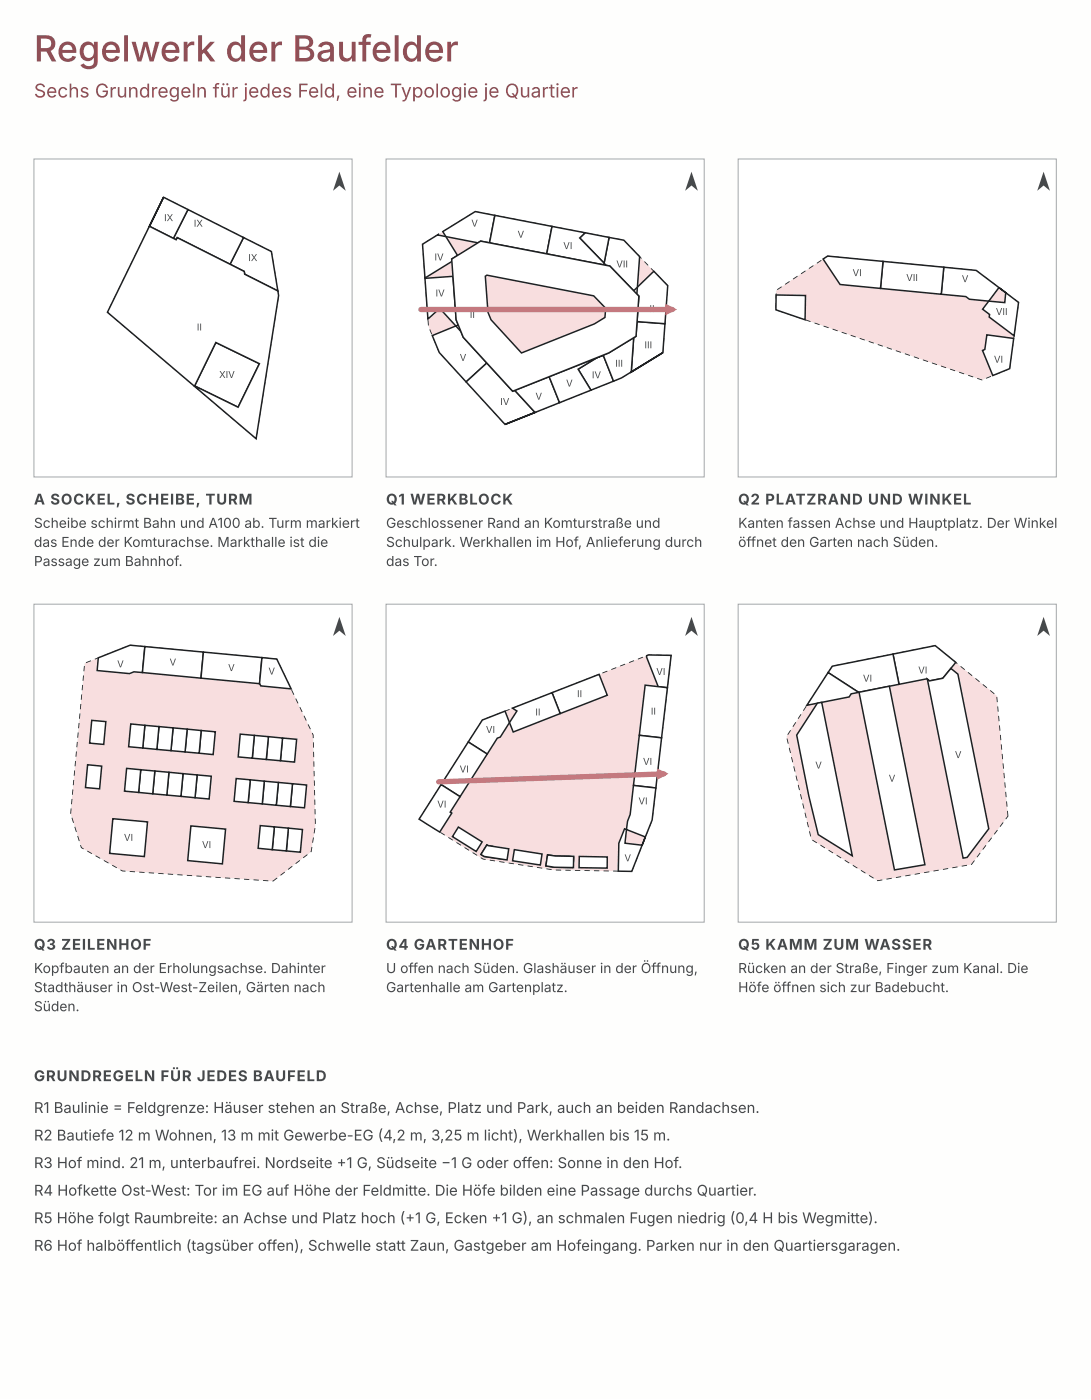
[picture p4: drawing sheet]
<svg xmlns="http://www.w3.org/2000/svg" width="514mm" height="660mm" viewBox="0 0 514 660" stroke-linecap="round" stroke-linejoin="round" font-family="sans-serif">
<defs><g id="words">
<text font-size="17" fill="#8f4f56" x="16" y="29">Regelwerk der Baufelder</text>
<text font-size="9" fill="#8f4f56" x="16" y="46">Sechs Grundregeln für jedes Feld, eine Typologie je Quartier</text>
<g font-size="7" fill="#46494b">
<text x="16" y="238">A SOCKEL, SCHEIBE, TURM</text>
<text x="182" y="238">Q1 WERKBLOCK</text>
<text x="348" y="238">Q2 PLATZRAND UND WINKEL</text>
<text x="16" y="448">Q3 ZEILENHOF</text>
<text x="182" y="448">Q4 GARTENHOF</text>
<text x="348" y="448">Q5 KAMM ZUM WASSER</text>
<text x="16" y="510">GRUNDREGELN FÜR JEDES BAUFELD</text>
<text x="16" y="525">R1 Baulinie = Feldgrenze: Häuser stehen an Straße, Achse, Platz und Park, auch an beiden Randachsen.</text>
<text x="16" y="538">R2 Bautiefe 12 m Wohnen, 13 m mit Gewerbe-EG (4,2 m, 3,25 m licht), Werkhallen bis 15 m.</text>
<text x="16" y="551">R3 Hof mind. 21 m, unterbaufrei. Nordseite + 1 G, Südseite − 1 G oder offen: Sonne in den Hof.</text>
<text x="16" y="564">R4 Hofkette Ost-West: Tor im EG auf Höhe der Feldmitte. Die Höfe bilden eine Passage durchs Quartier.</text>
<text x="16" y="577">R5 Höhe folgt Raumbreite: an Achse und Platz hoch (+ 1 G, Ecken + 1 G), an schmalen Fugen niedrig (0,4 H bis Wegmitte).</text>
<text x="16" y="590">R6 Hof halböffentlich (tagsüber offen), Schwelle statt Zaun, Gastgeber am Hofeingang. Parken nur in den Quartiersgaragen.</text>
</g>
<g font-size="6.5" fill="#46494b">
<text x="16" y="249">Scheibe schirmt Bahn und A100 ab. Turm markiert</text>
<text x="182" y="249">Geschlossener Rand an Komturstraße und</text>
<text x="348" y="249">Kanten fassen Achse und Hauptplatz. Der Winkel</text>
<text x="16" y="258">das Ende der Komturachse. Markthalle ist die</text>
<text x="182" y="258">Schulpark. Werkhallen im Hof, Anlieferung durch</text>
<text x="348" y="258">öffnet den Garten nach Süden.</text>
<text x="16" y="267">Passage zum Bahnhof.</text>
<text x="182" y="267">das Tor.</text>
<text x="16" y="459">Kopfbauten an der Erholungsachse. Dahinter</text>
<text x="182" y="459">U offen nach Süden. Glashäuser in der Öffnung,</text>
<text x="348" y="459">Rücken an der Straße, Finger zum Kanal. Die</text>
<text x="16" y="468">Stadthäuser in Ost-West-Zeilen, Gärten nach</text>
<text x="182" y="468">Gartenhalle am Gartenplatz.</text>
<text x="348" y="468">Höfe öffnen sich zur Badebucht.</text>
<text x="16" y="477">Süden.</text>
</g>
<g font-size="4.5" fill="#46494b">
<text x="77" y="104">IX</text>
<text x="91" y="107">IX</text>
<text x="222" y="107">V</text>
<text x="244" y="112">V</text>
<text x="266" y="117">VI</text>
<text x="117" y="123">IX</text>
<text x="205" y="123">IV</text>
<text x="291" y="126">VII</text>
<text x="402" y="130">VI</text>
<text x="427" y="133">VII</text>
<text x="453" y="133">V</text>
<text x="205" y="140">IV</text>
<text x="221" y="150">II</text>
<text x="306" y="147">II</text>
<text x="469" y="149">VII</text>
<text x="93" y="156">II</text>
<text x="304" y="164">III</text>
<text x="217" y="170">V</text>
<text x="290" y="173">III</text>
<text x="469" y="171">VI</text>
<text x="103" y="178">XIV</text>
<text x="279" y="178">IV</text>
<text x="267" y="182">V</text>
<text x="236" y="191">IV</text>
<text x="252" y="189">V</text>
<text x="55" y="315">V</text>
<text x="80" y="314">V</text>
<text x="108" y="317">V</text>
<text x="433" y="318">VI</text>
<text x="127" y="318">V</text>
<text x="309" y="318">VI</text>
<text x="407" y="322">VI</text>
<text x="272" y="329">II</text>
<text x="252" y="337">II</text>
<text x="307" y="337">II</text>
<text x="229" y="346">VI</text>
<text x="450" y="358">V</text>
<text x="217" y="364">VI</text>
<text x="303" y="361">VI</text>
<text x="384" y="363">V</text>
<text x="419" y="369">V</text>
<text x="206" y="381">VI</text>
<text x="301" y="379">VI</text>
<text x="58" y="397">VI</text>
<text x="95" y="400">VI</text>
<text x="294" y="406">V</text>
</g>
</g></defs>
<path d="M0 0h514v660h-514z" fill="#fefefd"/>
<path d="M16 75h150v150h-150z" fill="#fff"/>
<path d="M16 75h150v150h-150z" fill="none" stroke="#a3a8ab" stroke-width=".47"/>
<path d="M106 108l22 11z" fill="#f8dedf"/>
<path d="M122 115l2 2zM118 113l2 2zM114 111l2 2zM110 109l2 2zM106 107l2 2zM102 105l2 2zM98 103l2 2zM94 101l2 2zM90 99l2 2zM86 97l2 2zM82 95l2 2zM78 93l2 2zM76 94l-1 3zM74 98v3zM72 102v3zM70 107v2zM68 111v2zM66 115v2zM64 119v2zM62 123v2zM60 127v2zM58 131v2zM57 135l-1 2zM55 139l-1 2zM53 143l-1 2zM51 147l1 2-2-2zM54 150l2 2zM57 153l2 2zM61 156l1 2zM64 159l2 2zM68 162l1 1zM71 164l2 2zM75 167l1 2zM78 170l2 2zM81 173l2 2zM85 176l1 2zM88 179l2 2zM92 182l1 2zM95 185l2 2zM99 188l1 2zM102 191l2 2zM105 194l2 2zM109 197l1 1zM112 199l2 2zM116 202l1 2zM119 205l2 2zM121 202v3zM122 198v2zM123 193v3zM123 189v2zM124 185v2zM125 180v3zM125 176v2zM126 171v3zM127 167v2zM128 162v3zM128 158v2zM129 153v3zM130 149v2zM130 145v2zM131 140v3zM131 136v2zM130 131l1 3zM129 127l1 2zM128 122l1 3zM126 117l2 2v1v-1z" fill="#1e2022"/>
<path d="M115 112l13 7 3 18-16-8v-1l-7-3z" fill="#fff"/>
<path d="M115 112l13 7 3 18-16-8v-1l-7-3z" fill="none" stroke="#1e2022" stroke-width=".7" stroke-linecap="butt"/>
<path d="M89 99l26 13-7 13-24-13-1 1-1-1z" fill="#fff"/>
<path d="M89 99l26 13-7 13-24-13-1 1-1-1z" fill="none" stroke="#1e2022" stroke-width=".7" stroke-linecap="butt"/>
<path d="M77 93l12 6-7 13-12-5z" fill="#fff"/>
<path d="M77 93l12 6-7 13-12-5z" fill="none" stroke="#1e2022" stroke-width=".7" stroke-linecap="butt"/>
<path d="M102 162l20 10-10 20-20-10z" fill="#fff"/>
<path d="M102 162l20 10-10 20-20-10z" fill="none" stroke="#1e2022" stroke-width=".7" stroke-linecap="butt"/>
<path d="M77 93l-7 14 13 6 1-1 31 16v1l16 8v2l-10 68-70-60zM102 162l-10 20 20 10 10-20z" fill="#fff"/>
<path d="M77 93l-7 14 13 6 1-1 31 16v1l16 8v2l-10 68-70-60zM102 162l20 10-10 20-20-10z" fill="none" stroke="#1e2022" stroke-width=".7" stroke-linecap="butt"/>
<path d="M160 81l3 9-3-2-3 2z" fill="#46494b"/>
<path d="M182 75h150v150h-150z" fill="#fff"/>
<path d="M182 75h150v150h-150z" fill="none" stroke="#a3a8ab" stroke-width=".47"/>
<path d="M302 121l6 7-8 7zM206 111l3-2 1 3zM200 131l13-8 1 7zM202 150l5-5 8 9-11 4-2-4zM215 154l1-1 1 3zM210 112l15 3-9 6zM299 137l1-2v4zM285 124l1 1h-1zM229 130h1l50 10 6 5-1 5-5 3-34 13-15-15-1-4z" fill="#f8dedf"/>
<path d="M313 159v3zM313 155v2zM313 150l1 3zM314 146v2zM314 141v3zM314 137l1 2zM313 133l2 2zM310 130l2 2zM307 127l2 1zM304 124l2 1zM301 120l2 2zM297 117l2 2zM294 114l2 1zM290 112l3 1zM286 111l2 1zM281 111l3 1zM277 110l2 1zM273 109l2 1zM268 108l2 1zM264 107l2 1zM259 106l3 1zM255 106h2zM250 105l3 1zM246 104l2 1zM242 103l2 1zM237 102l3 1zM233 101l2 1zM228 100l3 1zM224 100h2zM220 102l2-1zM216 104l2-1zM212 107l3-1zM209 109l2-1zM205 112l2-1zM201 114l2-1zM199 115l1 3zM199 120l1 2zM200 124v3zM200 129l1 2zM200 133l1 3zM201 138v2zM201 142l1 3zM201 147l1 2zM202 151v3zM202 155l2 3zM204 160l1 2zM206 164l1 2zM208 168l2 1zM211 171l2 2zM214 174l2 2zM217 178l2 1zM220 181l2 2zM223 184l2 2zM226 188l2 1zM229 191l2 2zM232 194l2 2zM235 198l2 1zM239 200l2-1zM243 198l2-1zM247 196h3zM251 195l3-1zM255 193l3-1zM260 191h2zM264 190l2-1zM268 188l2-1zM272 186h3zM276 185l3-1zM281 183l2-1zM285 181h2zM289 180l2-1zM293 178l2-1zM297 176l2-1zM301 173l2-1zM305 171l2-1zM308 169l3-1zM312 164v3z" fill="#1e2022"/>
<path d="M204 158l11-4 2 2 1 3 11 12-9 9-13-14z" fill="#fff"/>
<path d="M204 158l11-4 2 2 1 3 11 12-9 9-13-14z" fill="none" stroke="#1e2022" stroke-width=".7" stroke-linecap="butt"/>
<path d="M220 180l9-9 13 14 1-1 9 11-14 5z" fill="#fff"/>
<path d="M220 180l9-9 13 14 1-1 9 11-14 5z" fill="none" stroke="#1e2022" stroke-width=".7" stroke-linecap="butt"/>
<path d="M300 152l13 1-1 13-14 9 1-16h1z" fill="#fff"/>
<path d="M300 152l13 1-1 13-14 9 1-16h1z" fill="none" stroke="#1e2022" stroke-width=".7" stroke-linecap="butt"/>
<path d="M300 135l8-7 7 7-2 18-13-1 1-12-1-1z" fill="#fff"/>
<path d="M300 135l8-7 7 7-2 18-13-1 1-12-1-1z" fill="none" stroke="#1e2022" stroke-width=".7" stroke-linecap="butt"/>
<path d="M287 112l7 1 8 8-2 14-1 2-12-11-1-1-1-1z" fill="#fff"/>
<path d="M287 112l7 1 8 8-2 14-1 2-12-11-1-1-1-1z" fill="none" stroke="#1e2022" stroke-width=".7" stroke-linecap="butt"/>
<path d="M273 112l3-2 11 2-2 12z" fill="#fff"/>
<path d="M273 112l3-2 11 2-2 12z" fill="none" stroke="#1e2022" stroke-width=".7" stroke-linecap="butt"/>
<path d="M273 174l8-5 3-1 5 12-10 4z" fill="#fff"/>
<path d="M273 174l8-5 3-1 5 12-10 4z" fill="none" stroke="#1e2022" stroke-width=".7" stroke-linecap="butt"/>
<path d="M284 168l15-9-1 16 14-9-19 12-4 2z" fill="#fff"/>
<path d="M284 168l15-9-1 16 14-9-19 12-4 2z" fill="none" stroke="#1e2022" stroke-width=".7" stroke-linecap="butt"/>
<path d="M209 109l15-9 9 2-2 13-4-1-2 1-15-3z" fill="#fff"/>
<path d="M209 109l15-9 9 2-2 13-4-1-2 1-15-3z" fill="none" stroke="#1e2022" stroke-width=".7" stroke-linecap="butt"/>
<path d="M233 102l27 5-2 13-27-5z" fill="#fff"/>
<path d="M233 102l27 5-2 13-27-5z" fill="none" stroke="#1e2022" stroke-width=".7" stroke-linecap="butt"/>
<path d="M260 107l16 3-3 2 12 12v1l-27-5z" fill="#fff"/>
<path d="M260 107l16 3-3 2 12 12v1l-27-5z" fill="none" stroke="#1e2022" stroke-width=".7" stroke-linecap="butt"/>
<path d="M199 115l7-4 4 1 6 9-3 1v1l-13 8z" fill="#fff"/>
<path d="M199 115l7-4 4 1 6 9-3 1v1l-13 8z" fill="none" stroke="#1e2022" stroke-width=".7" stroke-linecap="butt"/>
<path d="M200 131l14-1 1 21 1 2-1 1-8-9-5 5z" fill="#fff"/>
<path d="M200 131l14-1 1 21 1 2-1 1-8-9-5 5z" fill="none" stroke="#1e2022" stroke-width=".7" stroke-linecap="butt"/>
<path d="M243 184l16-6 5 12-26 10 14-5z" fill="#fff"/>
<path d="M243 184l16-6 5 12-26 10 14-5z" fill="none" stroke="#1e2022" stroke-width=".7" stroke-linecap="butt"/>
<path d="M259 178l25-10-3 1-8 5 6 10-15 6z" fill="#fff"/>
<path d="M259 178l25-10-3 1-8 5 6 10-15 6z" fill="none" stroke="#1e2022" stroke-width=".7" stroke-linecap="butt"/>
<path d="M213 122l14-8 60 12 14 14-1 19-13 7-45 19-24-26-3-8zM229 130l1 17 1 4 15 15 34-13 5-3 1-5-6-5-50-10z" fill="#fff"/>
<path d="M213 122l14-8 60 12 14 14-1 19-13 7-45 19-24-26-3-8zM229 130h1l50 10 6 5-1 5-5 3-34 13-15-15-1-4z" fill="none" stroke="#1e2022" stroke-width=".7" stroke-linecap="butt"/>
<path d="M198 146h119" fill="none" stroke="#c4797f" stroke-width="2.5"/>
<path d="M314 143l5 3-5 3z" fill="#c4797f"/>
<path d="M326 81l3 9-3-2-3 2z" fill="#46494b"/>
<path d="M348 75h150v150h-150z" fill="#fff"/>
<path d="M348 75h150v150h-150z" fill="none" stroke="#a3a8ab" stroke-width=".47"/>
<path d="M366 137l24-16-2 1 8 12 59 6 2 1 9 1-3 4 4 2-1 2 12 8-2 16 2-14-13-2-1 7h-1l5 12-5 2-97-33 14 5v-12h-14zM390 121l30 3zM471 136l3 2v5l-8-1z" fill="#f8dedf"/>
<path d="M477 167v2zM477 162v3zM478 158v3zM479 154v2zM479 149v3zM480 145v2zM478 141l2 2zM475 138l2 2zM471 136l2 1zM468 133l1 2zM464 130l2 2zM460 127l2 2zM456 127l2 1zM451 126l3 1zM447 126l2 1zM442 126h3zM438 125l2 1zM433 125h3zM429 124l2 1zM424 124l3 1zM420 123l2 1zM416 123l2 1zM411 123h2zM407 122l2 1zM402 122h3zM398 121l2 1zM393 121l3 1zM389 122l1-1h1zM385 124l2-1zM381 127l3-2zM378 129l2-1zM374 131l2-1zM370 134l2-1zM366 136l3-1zM366 138v3zM366 143v2zM367 146l2 2zM371 148l3 1zM376 149l2 1zM380 151l2 1zM384 152l2 1zM388 154l3 1zM393 155l2 1zM397 157l2 1zM401 158l2 1zM405 159l3 2zM410 161l2 1zM414 162l2 2zM418 164l2 1zM422 165l3 1zM427 167l2 1zM431 168l2 1zM435 170l2 1zM439 171l3 1zM444 172l2 2zM448 174l2 1zM452 175l2 2zM456 177l3 1zM461 178l2 1zM465 178h2zM469 177l2-1zM473 175l3-1zM476 171v3z" fill="#1e2022"/>
<path d="M366 139h14v12l-14-5z" fill="#fff"/>
<path d="M366 139h14v12l-14-5z" fill="none" stroke="#1e2022" stroke-width=".7" stroke-linecap="butt"/>
<path d="M445 126l15 2 11 8-5 6-9-1-2-1-11-1z" fill="#fff"/>
<path d="M445 126l15 2 11 8-5 6-9-1-2-1-11-1z" fill="none" stroke="#1e2022" stroke-width=".7" stroke-linecap="butt"/>
<path d="M416 123l29 3-1 13-29-3z" fill="#fff"/>
<path d="M416 123l29 3-1 13-29-3z" fill="none" stroke="#1e2022" stroke-width=".7" stroke-linecap="butt"/>
<path d="M388 122l2-1 26 2-1 13-19-2z" fill="#fff"/>
<path d="M388 122l2-1 26 2-1 13-19-2z" fill="none" stroke="#1e2022" stroke-width=".7" stroke-linecap="butt"/>
<path d="M471 136l9 7-2 15-12-8 1-2-4-2 3-4 8 1v-5z" fill="#fff"/>
<path d="M471 136l9 7-2 15-12-8 1-2-4-2 3-4 8 1v-5z" fill="none" stroke="#1e2022" stroke-width=".7" stroke-linecap="butt"/>
<path d="M465 158l13 2-2 14-8 3-5-12h1z" fill="#fff"/>
<path d="M465 158l13 2-2 14-8 3-5-12h1z" fill="none" stroke="#1e2022" stroke-width=".7" stroke-linecap="butt"/>
<path d="M492 81l3 9-3-2-3 2z" fill="#46494b"/>
<path d="M16 285h150v150h-150z" fill="#fff"/>
<path d="M16 285h150v150h-150z" fill="none" stroke="#a3a8ab" stroke-width=".47"/>
<path d="M40 313l6-3v6l15 2 2-1h4l55 5 1 2 14 1 11 22 1 42-2 13-18 14-71-5-20-11-5-16zM53 386l-1 17 16 1 2-16zM60 362l-1 11 40 4 1-11zM41 361l-1 10 7 1 1-11zM62 341l-1 11 39 4 1-11zM43 340l-1 11h7l1-11zM90 390l-2 16 17 1 1-16zM123 389l-1 11 20 2 1-11zM111 367l-1 11 34 3 1-11zM113 346l-1 11 27 2 1-10z" fill="#f8dedf"/>
<path d="M132 413l2-1zM136 410l2-1zM139 407l2-1zM143 404l2-1zM147 399v3zM148 395v3zM148 391v2zM148 386l1 3zM148 382l1 2zM148 377l1 3zM148 373l1 2zM148 368v3zM148 364v2zM148 359v3zM148 355v2zM148 350v3zM147 346l1 1v1zM145 342l2 2zM143 338l2 2zM141 334l2 2zM139 330l2 2zM137 326l2 2zM135 322l2 2zM133 317l2 3zM131 313l2 2zM129 311h2zM124 310l3 1zM120 310h2zM115 309l3 1zM111 309h2zM106 308l3 1zM102 308l2 1zM97 308h3zM93 307l2 1zM88 307h3zM84 306l2 1zM79 306h3zM75 305l2 1zM70 305l3 1zM66 305h2zM61 304l3 1zM57 306l3-1zM53 307h2zM49 309h2zM45 311l2-1zM40 312h3zM40 314v3zM39 319v2zM39 323v3zM38 328v2zM38 332v3zM37 337l1 2zM37 341v3zM37 345v3zM36 350v3zM36 354v3zM35 359l1 2zM35 363v3zM35 368v2zM34 372v3zM34 377v2zM33 381v3zM34 386l1 2zM35 390l1 2zM36 394l2 3zM38 399l1 2-1-1zM41 401l2 2zM45 403l2 2zM49 406l2 1zM53 408l2 2zM57 410l2 1h-1zM61 411h3zM66 411l2 1zM70 411l3 1zM75 412h2zM79 412l3 1zM84 412l2 1zM88 413h3zM93 413l2 1zM97 413l3 1zM102 414h2zM106 414h3zM111 414l2 1zM115 415h3zM120 415h2zM124 415l2 1zM129 415l2-1-2 2z" fill="#1e2022"/>
<path d="M46 310l15-6 7 1-1 12h-4l-2 1-15-2z" fill="#fff"/>
<path d="M46 310l15-6 7 1-1 12h-4l-2 1-15-2z" fill="none" stroke="#1e2022" stroke-width=".7" stroke-linecap="butt"/>
<path d="M68 305l28 3-1 12-28-3z" fill="#fff"/>
<path d="M68 305l28 3-1 12-28-3z" fill="none" stroke="#1e2022" stroke-width=".7" stroke-linecap="butt"/>
<path d="M96 308l27 2-1 12-27-2z" fill="#fff"/>
<path d="M96 308l27 2-1 12-27-2z" fill="none" stroke="#1e2022" stroke-width=".7" stroke-linecap="butt"/>
<path d="M123 310l7 1 7 14-14-1-1-2z" fill="#fff"/>
<path d="M123 310l7 1 7 14-14-1-1-2z" fill="none" stroke="#1e2022" stroke-width=".7" stroke-linecap="butt"/>
<path d="M53 386l17 2-2 16-16-1z" fill="#fff"/>
<path d="M53 386l17 2-2 16-16-1z" fill="none" stroke="#1e2022" stroke-width=".7" stroke-linecap="butt"/>
<path d="M90 390l16 1-1 16-17-1z" fill="#fff"/>
<path d="M90 390l16 1-1 16-17-1z" fill="none" stroke="#1e2022" stroke-width=".7" stroke-linecap="butt"/>
<path d="M136 391h7l-1 11-7-1z" fill="#fff"/>
<path d="M136 391h7l-1 11-7-1z" fill="none" stroke="#1e2022" stroke-width=".7" stroke-linecap="butt"/>
<path d="M129 390l7 1-1 10h-7z" fill="#fff"/>
<path d="M129 390l7 1-1 10h-7z" fill="none" stroke="#1e2022" stroke-width=".7" stroke-linecap="butt"/>
<path d="M123 389l6 1-1 11-6-1z" fill="#fff"/>
<path d="M123 389l6 1-1 11-6-1z" fill="none" stroke="#1e2022" stroke-width=".7" stroke-linecap="butt"/>
<path d="M138 370h7l-1 11-7-1z" fill="#fff"/>
<path d="M138 370h7l-1 11-7-1z" fill="none" stroke="#1e2022" stroke-width=".7" stroke-linecap="butt"/>
<path d="M131 369l7 1-1 10h-7z" fill="#fff"/>
<path d="M131 369l7 1-1 10h-7z" fill="none" stroke="#1e2022" stroke-width=".7" stroke-linecap="butt"/>
<path d="M125 368l6 1-1 11-6-1z" fill="#fff"/>
<path d="M125 368l6 1-1 11-6-1z" fill="none" stroke="#1e2022" stroke-width=".7" stroke-linecap="butt"/>
<path d="M118 368h7l-1 11h-7z" fill="#fff"/>
<path d="M118 368h7l-1 11h-7z" fill="none" stroke="#1e2022" stroke-width=".7" stroke-linecap="butt"/>
<path d="M111 367l7 1-1 11-7-1z" fill="#fff"/>
<path d="M111 367l7 1-1 11-7-1z" fill="none" stroke="#1e2022" stroke-width=".7" stroke-linecap="butt"/>
<path d="M93 366h7l-1 11-7-1z" fill="#fff"/>
<path d="M93 366h7l-1 11-7-1z" fill="none" stroke="#1e2022" stroke-width=".7" stroke-linecap="butt"/>
<path d="M86 365l7 1-1 10h-7z" fill="#fff"/>
<path d="M86 365l7 1-1 10h-7z" fill="none" stroke="#1e2022" stroke-width=".7" stroke-linecap="butt"/>
<path d="M80 364l6 1-1 11-6-1z" fill="#fff"/>
<path d="M80 364l6 1-1 11-6-1z" fill="none" stroke="#1e2022" stroke-width=".7" stroke-linecap="butt"/>
<path d="M73 364h7l-1 11-7-1z" fill="#fff"/>
<path d="M73 364h7l-1 11-7-1z" fill="none" stroke="#1e2022" stroke-width=".7" stroke-linecap="butt"/>
<path d="M66 363l7 1-1 10h-7z" fill="#fff"/>
<path d="M66 363l7 1-1 10h-7z" fill="none" stroke="#1e2022" stroke-width=".7" stroke-linecap="butt"/>
<path d="M60 362l6 1-1 11-6-1z" fill="#fff"/>
<path d="M60 362l6 1-1 11-6-1z" fill="none" stroke="#1e2022" stroke-width=".7" stroke-linecap="butt"/>
<path d="M41 361h7l-1 11-7-1z" fill="#fff"/>
<path d="M41 361h7l-1 11-7-1z" fill="none" stroke="#1e2022" stroke-width=".7" stroke-linecap="butt"/>
<path d="M133 348l7 1-1 10h-7z" fill="#fff"/>
<path d="M133 348l7 1-1 10h-7z" fill="none" stroke="#1e2022" stroke-width=".7" stroke-linecap="butt"/>
<path d="M127 347l6 1-1 11-6-1z" fill="#fff"/>
<path d="M127 347l6 1-1 11-6-1z" fill="none" stroke="#1e2022" stroke-width=".7" stroke-linecap="butt"/>
<path d="M120 347h7l-1 11h-7z" fill="#fff"/>
<path d="M120 347h7l-1 11h-7z" fill="none" stroke="#1e2022" stroke-width=".7" stroke-linecap="butt"/>
<path d="M113 346l7 1-1 11-7-1z" fill="#fff"/>
<path d="M113 346l7 1-1 11-7-1z" fill="none" stroke="#1e2022" stroke-width=".7" stroke-linecap="butt"/>
<path d="M95 345h6l-1 11-6-1z" fill="#fff"/>
<path d="M95 345h6l-1 11-6-1z" fill="none" stroke="#1e2022" stroke-width=".7" stroke-linecap="butt"/>
<path d="M88 344l7 1-1 10h-7z" fill="#fff"/>
<path d="M88 344l7 1-1 10h-7z" fill="none" stroke="#1e2022" stroke-width=".7" stroke-linecap="butt"/>
<path d="M82 343l6 1-1 11-6-1z" fill="#fff"/>
<path d="M82 343l6 1-1 11-6-1z" fill="none" stroke="#1e2022" stroke-width=".7" stroke-linecap="butt"/>
<path d="M75 343h7l-1 11-7-1z" fill="#fff"/>
<path d="M75 343h7l-1 11-7-1z" fill="none" stroke="#1e2022" stroke-width=".7" stroke-linecap="butt"/>
<path d="M68 342l7 1-1 10h-7z" fill="#fff"/>
<path d="M68 342l7 1-1 10h-7z" fill="none" stroke="#1e2022" stroke-width=".7" stroke-linecap="butt"/>
<path d="M62 341l6 1-1 11-6-1z" fill="#fff"/>
<path d="M62 341l6 1-1 11-6-1z" fill="none" stroke="#1e2022" stroke-width=".7" stroke-linecap="butt"/>
<path d="M43 340h7l-1 11h-7z" fill="#fff"/>
<path d="M43 340h7l-1 11h-7z" fill="none" stroke="#1e2022" stroke-width=".7" stroke-linecap="butt"/>
<path d="M160 291l3 9-3-3-3 3z" fill="#46494b"/>
<path d="M182 285h150v150h-150z" fill="#fff"/>
<path d="M182 285h150v150h-150z" fill="none" stroke="#a3a8ab" stroke-width=".47"/>
<path d="M240 341l2 4 44-17-4-10 23-9 5 15-6-1-7 61-1 3-1 4h-1l-2 7-1 13-30-1-33-5-21-13 6-8-1-1 22-35h2zM258 403l-1 5 4 1h9v-5zM242 401v5l13 2 1-5zM230 399l-3 4 1 1 11 2 1-6zM216 390l-3 5 11 7 3-5zM273 404v5h13v-5zM238 335l4-1 2 1-4 6zM295 391l9 4-1 4-8-1z" fill="#f8dedf"/>
<path d="M309 309h3zM305 309h2zM301 311l2-1zM297 312h2zM292 314l3-1zM288 316l3-1zM284 317h2zM280 319l2-1zM276 321l2-1zM271 322h3zM267 324l3-1zM263 325h2zM259 327h2zM255 329l2-1zM250 330h3zM246 332h3zM242 334l3-1zM238 335h2zM234 337l2-1zM229 339l3-1zM227 339l1 1-2 2zM225 343l-1 2zM223 347l-1 2zM220 351l-1 2zM218 354l-1 3zM215 358l-1 3zM213 362l-1 2zM210 366l-1 2zM208 370l-1 2zM206 373l-1 3zM203 377l-1 3zM201 381l-1 2zM198 385v1v1l-1-1zM200 388l2 1zM204 390l2 2zM208 392l2 2zM211 395l2 2zM215 397l2 2zM219 400l2 1zM223 402l2 2zM227 404l2 2-1-1zM231 406h2zM235 406l3 1zM240 407l2 1zM244 408h3zM249 408l2 1zM253 409l3 1zM258 410h2zM262 410l3 1zM267 410l2 1zM271 410l3 1zM276 410l2 1zM280 411h3zM285 411h2zM289 411h3zM294 411h2zM299 408l-1 3zM300 404v3zM302 400l-1 3zM304 396l-1 2zM305 392v2zM307 388l-1 2zM308 383v3zM308 379v2zM309 374v3zM309 370v2zM310 365v3zM310 361v2zM311 356v3zM311 352v2zM312 347v3zM312 343v2zM313 338v3zM313 334v3zM314 330v2zM314 325v3zM315 321v2zM315 316l1 3zM316 312v2zM314 309h3v1l-1-1z" fill="#1e2022"/>
<path d="M305 309h11l-1 15h-5z" fill="#fff"/>
<path d="M305 309h11l-1 15h-5z" fill="none" stroke="#1e2022" stroke-width=".7" stroke-linecap="butt"/>
<path d="M304 323l11 1-3 24-11-1z" fill="#fff"/>
<path d="M304 323l11 1-3 24-11-1z" fill="none" stroke="#1e2022" stroke-width=".7" stroke-linecap="butt"/>
<path d="M301 347l11 1-3 24-10-2z" fill="#fff"/>
<path d="M301 347l11 1-3 24-10-2z" fill="none" stroke="#1e2022" stroke-width=".7" stroke-linecap="butt"/>
<path d="M299 370l10 2-2 15-3 8-9-4 1-4 1-3z" fill="#fff"/>
<path d="M299 370l10 2-2 15-3 8-9-4 1-4 1-3z" fill="none" stroke="#1e2022" stroke-width=".7" stroke-linecap="butt"/>
<path d="M227 340l11-5 2 6-4 7h-2l-4 8-9-6z" fill="#fff"/>
<path d="M227 340l11-5 2 6-4 7h-2l-4 8-9-6z" fill="none" stroke="#1e2022" stroke-width=".7" stroke-linecap="butt"/>
<path d="M221 350l9 6-13 20-9-6z" fill="#fff"/>
<path d="M221 350l9 6-13 20-9-6z" fill="none" stroke="#1e2022" stroke-width=".7" stroke-linecap="butt"/>
<path d="M208 370l9 6-5 7 1 1-6 8-9-6z" fill="#fff"/>
<path d="M208 370l9 6-5 7 1 1-6 8-9-6z" fill="none" stroke="#1e2022" stroke-width=".7" stroke-linecap="butt"/>
<path d="M260 327l22-9 4 10-22 9z" fill="#fff"/>
<path d="M260 327l22-9 4 10-22 9z" fill="none" stroke="#1e2022" stroke-width=".7" stroke-linecap="butt"/>
<path d="M242 334l18-7 4 10-22 8-2-4 4-6z" fill="#fff"/>
<path d="M242 334l18-7 4 10-22 8-2-4 4-6z" fill="none" stroke="#1e2022" stroke-width=".7" stroke-linecap="butt"/>
<path d="M294 391h1v7l8 1 1-4-6 16h-7l1-13z" fill="#fff"/>
<path d="M294 391h1v7l8 1 1-4-6 16h-7l1-13z" fill="none" stroke="#1e2022" stroke-width=".7" stroke-linecap="butt"/>
<path d="M230 399h2l7 4-1 2-10-1-1-1z" fill="#fff"/>
<path d="M230 399h2l7 4-1 2-10-1-1-1z" fill="none" stroke="#1e2022" stroke-width=".7" stroke-linecap="butt"/>
<path d="M216 390l11 7-3 5-11-7z" fill="#fff"/>
<path d="M216 390l11 7-3 5-11-7z" fill="none" stroke="#1e2022" stroke-width=".7" stroke-linecap="butt"/>
<path d="M258 403l12 1v5l-13-1z" fill="#fff"/>
<path d="M258 403l12 1v5l-13-1z" fill="none" stroke="#1e2022" stroke-width=".7" stroke-linecap="butt"/>
<path d="M242 401l14 2-1 5-13-2z" fill="#fff"/>
<path d="M242 401l14 2-1 5-13-2z" fill="none" stroke="#1e2022" stroke-width=".7" stroke-linecap="butt"/>
<path d="M230 399l10 1-1 6-11-2-1-1z" fill="#fff"/>
<path d="M230 399l10 1-1 6-11-2-1-1z" fill="none" stroke="#1e2022" stroke-width=".7" stroke-linecap="butt"/>
<path d="M258 403l12 1v5h-9l-4-1z" fill="#fff"/>
<path d="M258 403l12 1v5h-9l-4-1z" fill="none" stroke="#1e2022" stroke-width=".7" stroke-linecap="butt"/>
<path d="M273 404h13v5h-13z" fill="#fff"/>
<path d="M273 404h13v5h-13z" fill="none" stroke="#1e2022" stroke-width=".7" stroke-linecap="butt"/>
<path d="M313 365l-106 4" fill="none" stroke="#c4797f" stroke-width="2.5"/>
<path d="M310 362l5 3-5 3z" fill="#c4797f"/>
<path d="M326 291l3 9-3-3-3 3z" fill="#46494b"/>
<path d="M348 285h150v150h-150z" fill="#fff"/>
<path d="M348 285h150v150h-150z" fill="none" stroke="#a3a8ab" stroke-width=".47"/>
<path d="M380 333l20-4 1-2 8-1-4 1 17 83 14-2-17-84 18-4 17 85 2-1 10-13-14-73-4-3 3-3 19 16 5 57-17 23-44 7-31-19-12-49zM385 332l-9 15 5 28 5 19 16 10-15-73zM392 314l49-9zM438 321l6-1 4-5-4 5z" fill="#f8dedf"/>
<path d="M474 378l1 3zM474 374l1 2zM474 369v3zM473 365l1 2zM473 360v3zM472 356l1 2zM472 351v3zM471 347l1 2zM471 342l1 3zM471 338v2zM470 333l1 3zM470 329v2zM467 326l2 1zM463 323l2 2zM460 320l2 2zM456 317l2 2zM453 314l2 2zM450 311l1 2zM446 308l2 2zM443 306l1 2zM438 305h3zM434 306h2zM430 307h2zM425 307h3zM421 308h2zM416 309h3zM412 310h2zM407 311h3zM403 312h3zM399 313h2zM394 314h3zM392 314l-1 3zM390 318l-1 2zM387 322l-1 2zM385 326l-1 2zM382 329l-1 3zM380 333l-1 2zM377 337l-1 2zM375 341l-1 2zM373 344l-1 3zM371 348l1 3zM372 353l1 2zM373 357l1 3zM374 362l1 2zM375 366l1 2zM376 370l1 3zM377 375l1 2zM378 379l1 2zM379 383l1 3zM380 388l1 2zM381 392l1 3zM383 396l2 2zM387 398l2 2zM391 401l2 2zM395 403l1 2zM398 406l2 1zM402 408l2 2zM406 410l2 2zM410 413l2 1zM414 415h2l-2 1zM418 415l2-1zM422 414h3zM427 413h2zM431 412h3zM436 411h2zM440 411h3zM445 410h2zM449 409h2zM453 408h3zM459 406l-1 2zM462 402l-1 2zM465 399l-2 2zM467 395l-1 2zM470 391l-1 3zM473 388l-1 2zM475 383v2l-1 1 1-1z" fill="#1e2022"/>
<path d="M421 309l20-4 10 7-7 8-6 1-1-1-13 3z" fill="#fff"/>
<path d="M421 309l20-4 10 7-7 8-6 1-1-1-13 3z" fill="none" stroke="#1e2022" stroke-width=".7" stroke-linecap="butt"/>
<path d="M392 314l29-5 3 14-19 4-15-10z" fill="#fff"/>
<path d="M392 314l29-5 3 14-19 4-15-10z" fill="none" stroke="#1e2022" stroke-width=".7" stroke-linecap="butt"/>
<path d="M390 317l15 10h-4l-1 2-20 4z" fill="#fff"/>
<path d="M390 317l15 10h-4l-1 2-20 4z" fill="none" stroke="#1e2022" stroke-width=".7" stroke-linecap="butt"/>
<path d="M385 332l2-1 15 73-16-10-5-19-5-28z" fill="#fff"/>
<path d="M385 332l2-1 15 73-16-10-5-19-5-28z" fill="none" stroke="#1e2022" stroke-width=".7" stroke-linecap="butt"/>
<path d="M405 327l14-3 17 84-14 2z" fill="#fff"/>
<path d="M405 327l14-3 17 84-14 2z" fill="none" stroke="#1e2022" stroke-width=".7" stroke-linecap="butt"/>
<path d="M437 320l1 1 6-1 4-5 4 3 14 73-10 13-2 1z" fill="#fff"/>
<path d="M437 320l1 1 6-1 4-5 4 3 14 73-10 13-2 1z" fill="none" stroke="#1e2022" stroke-width=".7" stroke-linecap="butt"/>
<path d="M492 291l3 9-3-3-3 3z" fill="#46494b"/>
<use href="#words"/>
</svg>
